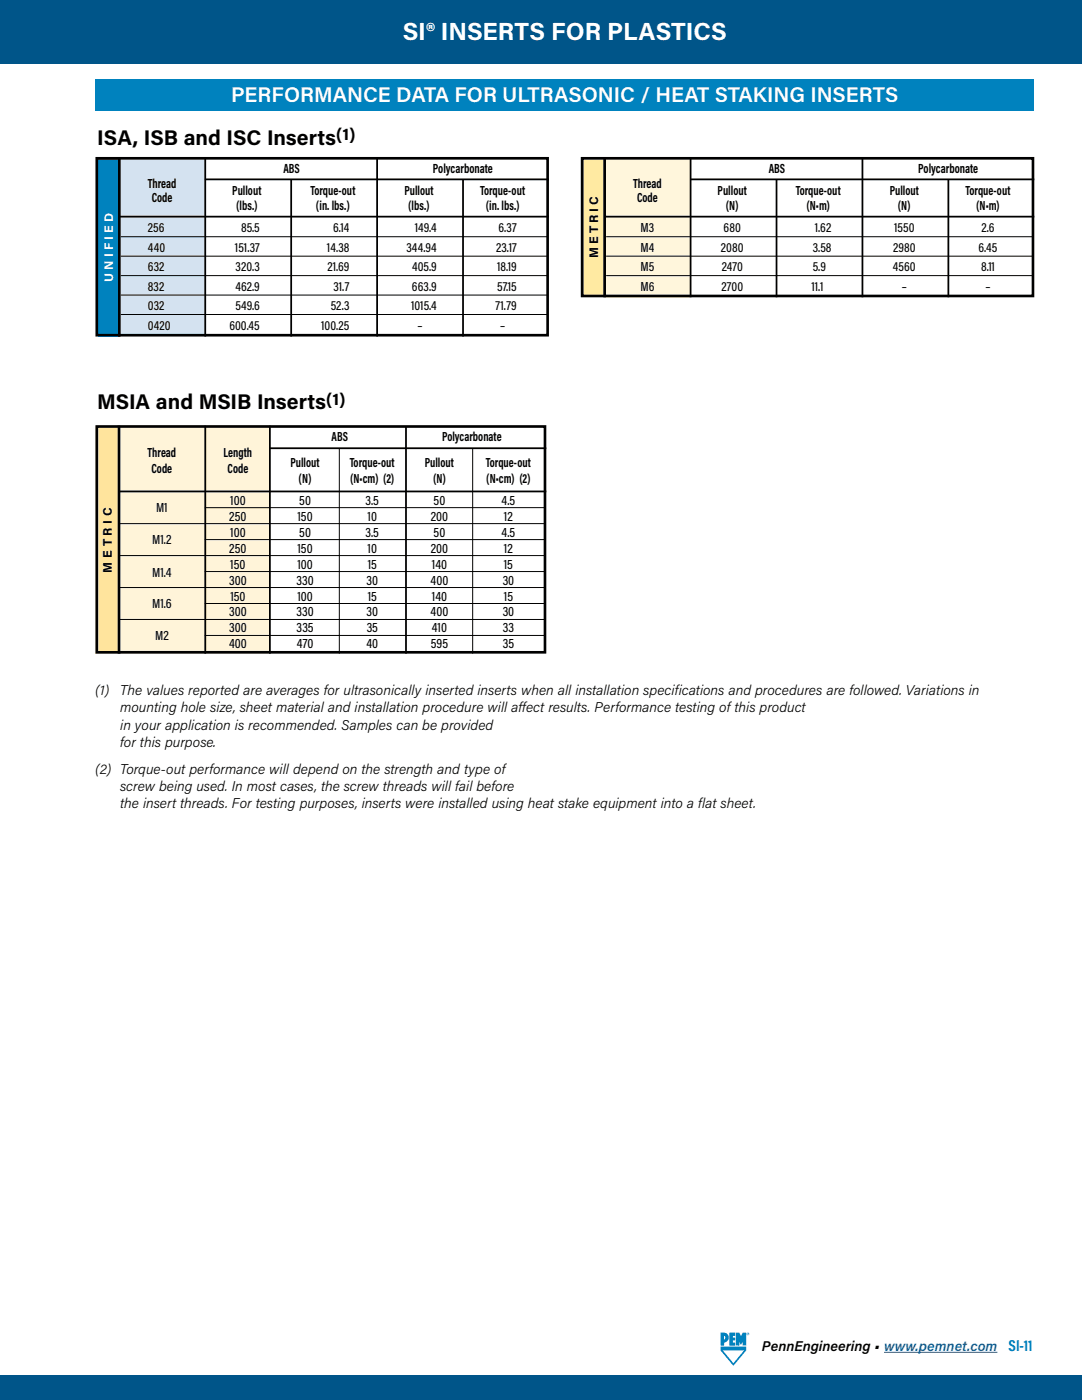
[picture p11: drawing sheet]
<svg xmlns="http://www.w3.org/2000/svg" width="216mm" height="279mm" viewBox="0 0 216 279" stroke-linecap="round" stroke-linejoin="round" font-family="sans-serif">
<defs><g id="words">
<text font-size="4.9" fill="#fff" x="80.4" y="8.1">SI® INSERTS FOR PLASTICS</text>
<text font-size="4.2" fill="#fff" x="46.1" y="20.4">PERFORMANCE DATA FOR ULTRASONIC / HEAT STAKING INSERTS</text>
<g font-size="4.2">
<text x="19.4" y="28.9">ISA, ISB and ISC Inserts</text>
<text x="19.4" y="81.7">MSIA and MSIB Inserts</text>
</g>
<g font-size="3.4">
<text x="67.1" y="28">(1)</text>
<text x="65.1" y="80.8">(1)</text>
</g>
<text font-size="3.2" fill="#0082be" x="201.3" y="269.6">SI-11</text>
<g font-size="2.8">
<text x="19.1" y="138.8">(1)</text>
<text x="24" y="138.8">The values reported are averages for ultrasonically inserted inserts when all installation specifications and procedures are followed. Variations in</text>
<text x="24" y="142.2">mounting hole size, sheet material and installation procedure will affect results. Performance testing of this product</text>
<text x="24" y="145.6">in your application is recommended. Samples can be provided</text>
<text x="24" y="149">for this purpose.</text>
<text x="19.1" y="154.5">(2) Torque-out performance will depend on the strength and type of</text>
<text x="24" y="157.9">screw being used. In most cases, the screw threads will fail before</text>
<text x="24" y="161.3">the insert threads. For testing purposes, inserts were installed using heat stake equipment into a flat sheet.</text>
<text x="152" y="269.6">PennEngineering • www.pemnet.com</text>
</g>
<g font-size="2.7">
<text x="56.6" y="34.6">ABS</text>
<text x="86.4" y="34.6">Polycarbonate</text>
<text x="153.4" y="34.6">ABS</text>
<text x="183.2" y="34.6">Polycarbonate</text>
</g>
<g font-size="2.6">
<text x="29.5" y="37.5">Thread</text>
<text x="30.3" y="40.4">Code</text>
<text x="46.4" y="39">Pullout</text>
<text x="47.1" y="41.8">(lbs.)</text>
<text x="62" y="39">Torque-out</text>
<text x="63" y="41.8">(in. lbs.)</text>
<text x="80.7" y="39">Pullout</text>
<text x="81.5" y="41.8">(lbs.)</text>
<text x="95.8" y="39">Torque-out</text>
<text x="96.9" y="41.8">(in. lbs.)</text>
<text x="126.3" y="37.5">Thread</text>
<text x="127.1" y="40.4">Code</text>
<text x="143.2" y="39">Pullout</text>
<text x="144.8" y="41.8">(N)</text>
<text x="158.8" y="39">Torque-out</text>
<text x="160.9" y="41.8">(N•m)</text>
<text x="177.5" y="39">Pullout</text>
<text x="179.2" y="41.8">(N)</text>
<text x="192.7" y="39">Torque-out</text>
<text x="194.8" y="41.8">(N•m)</text>
<text x="29.5" y="46.4">256</text>
<text x="48.1" y="46.4">85.5</text>
<text x="66.5" y="46.4">6.14</text>
<text x="82.8" y="46.4">149.4</text>
<text x="99.5" y="46.4">6.37</text>
<text x="127.8" y="46.4">M3</text>
<text x="144.4" y="46.4">680</text>
<text x="162.6" y="46.4">1.62</text>
<text x="178.4" y="46.4">1550</text>
<text x="195.8" y="46.4">2.6</text>
<text x="29.5" y="50.3">440</text>
<text x="46.9" y="50.3">151.37</text>
<text x="65.2" y="50.3">14.38</text>
<text x="81.1" y="50.3">344.94</text>
<text x="99" y="50.3">23.17</text>
<text x="127.8" y="50.3">M4</text>
<text x="143.9" y="50.3">2080</text>
<text x="162.2" y="50.3">3.58</text>
<text x="178.2" y="50.3">2980</text>
<text x="195.3" y="50.3">6.45</text>
<text x="29.5" y="54.2">632</text>
<text x="29.5" y="58">832</text>
<text x="47" y="58">462.9</text>
<text x="47" y="54.2">320.3</text>
<text x="65.3" y="54.2">21.69</text>
<text x="66.5" y="58">31.7</text>
<text x="82.2" y="58">663.9</text>
<text x="82.2" y="54.2">405.9</text>
<text x="99.2" y="54.2">18.19</text>
<text x="99.2" y="58">57.15</text>
<text x="127.8" y="58">M6</text>
<text x="127.8" y="54.2">M5</text>
<text x="143.9" y="58">2700</text>
<text x="144" y="54.2">2470</text>
<text x="162" y="58">11.1</text>
<text x="162.2" y="54.2">5.9</text>
<text x="178.2" y="54.2">4560</text>
<text x="179.9" y="58">–</text>
<text x="195.8" y="54.2">8.11</text>
<text x="196.6" y="58">–</text>
<text x="29.5" y="61.9">032</text>
<text x="29.5" y="65.8">0420</text>
<text x="45.8" y="65.8">600.45</text>
<text x="47" y="61.9">549.6</text>
<text x="64.1" y="65.8">100.25</text>
<text x="66" y="61.9">52.3</text>
<text x="82" y="61.9">1015.4</text>
<text x="83.3" y="65.8">–</text>
<text x="98.9" y="61.9">71.79</text>
<text x="99.8" y="65.8">–</text>
<text x="66.2" y="88">ABS</text>
<text x="88.2" y="88">Polycarbonate</text>
<text x="29.4" y="91.2">Thread</text>
<text x="30.2" y="94.3">Code</text>
<text x="44.6" y="91.2">Length</text>
<text x="45.4" y="94.3">Code</text>
<text x="58" y="93.3">Pullout</text>
<text x="69.8" y="93.3">Torque-out</text>
<text x="84.8" y="93.3">Pullout</text>
<text x="97" y="93.3">Torque-out</text>
<text x="45.9" y="100.7">100</text>
<text x="59.6" y="96.5">(N)</text>
<text x="59.7" y="100.7">50</text>
<text x="69.9" y="96.5">(N•cm) (2)</text>
<text x="72.9" y="100.7">3.5</text>
<text x="86.4" y="96.5">(N)</text>
<text x="86.5" y="100.7">50</text>
<text x="97" y="96.5">(N•cm) (2)</text>
<text x="100.1" y="100.7">4.5</text>
<text x="31.1" y="102.1">M1</text>
<text x="45.8" y="103.9">250</text>
<text x="45.9" y="107.1">100</text>
<text x="59.4" y="103.9">150</text>
<text x="59.7" y="107.1">50</text>
<text x="72.9" y="107.1">3.5</text>
<text x="73.3" y="103.9">10</text>
<text x="86" y="103.9">200</text>
<text x="86.5" y="107.1">50</text>
<text x="100.1" y="107.1">4.5</text>
<text x="100.6" y="103.9">12</text>
<text x="30.4" y="108.5">M1.2</text>
<text x="45.8" y="110.3">250</text>
<text x="46" y="113.5">150</text>
<text x="59.3" y="113.5">100</text>
<text x="59.4" y="110.3">150</text>
<text x="73.3" y="110.3">10</text>
<text x="73.4" y="113.5">15</text>
<text x="86" y="110.3">200</text>
<text x="86.2" y="113.5">140</text>
<text x="100.5" y="113.5">15</text>
<text x="100.6" y="110.3">12</text>
<text x="30.4" y="115.2">M1.4</text>
<text x="45.7" y="116.7">300</text>
<text x="46" y="119.8">150</text>
<text x="59.2" y="116.7">330</text>
<text x="59.3" y="119.8">100</text>
<text x="73.1" y="116.7">30</text>
<text x="73.4" y="119.8">15</text>
<text x="85.9" y="116.7">400</text>
<text x="86.2" y="119.8">140</text>
<text x="100.3" y="116.7">30</text>
<text x="100.5" y="119.8">15</text>
<text x="30.4" y="121.3">M1.6</text>
<text x="45.7" y="123">300</text>
<text x="59.2" y="123">330</text>
<text x="73.1" y="123">30</text>
<text x="85.9" y="123">400</text>
<text x="100.3" y="123">30</text>
<text x="31" y="127.6">M2</text>
<text x="45.7" y="129.4">400</text>
<text x="45.7" y="126.2">300</text>
<text x="59.2" y="126.2">335</text>
<text x="59.2" y="129.4">470</text>
<text x="73.1" y="129.4">40</text>
<text x="73.2" y="126.2">35</text>
<text x="86" y="129.4">595</text>
<text x="86.2" y="126.2">410</text>
<text x="100.3" y="129.4">35</text>
<text x="100.3" y="126.2">33</text>
</g>
<g font-size="2.5">
<text x="119.4" y="51.6" transform="rotate(-90 119.4 51.6)">M E T R I C</text>
<text x="22.3" y="114.3" transform="rotate(-90 22.3 114.3)">M E T R I C</text>
</g>
<text font-size="2.5" fill="#fff" x="22.6" y="56.2" transform="rotate(-90 22.6 56.2)">U N I F I E D</text>
</g></defs>
<path d="M176.4 269.9h22.6" fill="none" stroke="#215e9e" stroke-width=".2"/>
<g fill="#0082be">
<path d="M145.5 266h1.2v.6h-.5v.3h.5v.6h-.5v.4h.5v.6h-1.2z"/>
<path d="M146.8 266h.7l.4 .7 .3-.7h.7v2.5h-.7v-.7l-.4 .6-.3-.6v.7h-.7z"/>
<path d="M143.8 268.7v.8l2.5 3.1 2.6-3.1v-.8zM144.2 269.5h4.3l-2.2 2.6z"/>
<path d="M143.8 266a1.24 1.24 0 0 1 1.6 .9 1.05 1.05 0 0 1-.9 1v.6h-.7zM144.5 266.6v.7a.36 .36 0 0 0 .2-.3 .36 .36 0 0 0-.2-.4z"/>
<path d="M149.1 266.1h.2l.1 .3-.2-.2-.1 .2zM149.2 266.1l.1 .1zM149 266.2a.26 .26 0 0 1 .5 0 .26 .26 0 0 1-.5 0zM149.1 266.2a.19 .19 0 0 0 .3 0 .19 .19 0 0 0-.3 0z"/>
</g>
<g fill="#005589">
<path d="M-.1 -.1h216v12.8h-216z"/>
<path d="M-.1 274.4h216v5h-216z"/>
</g>
<path d="M116.2 31.6h4.5v27.5h-4.5z" fill-rule="evenodd" fill="#ffeaa2"/>
<path d="M19.5 31.6h4.3v35.6h-4.3z" fill-rule="evenodd" fill="#0082be"/>
<path d="M23.8 31.4h17.1v35.2h-17.1z" fill-rule="evenodd" fill="#d4e2f0"/>
<path d="M19.3 31.6h90v35.3h-90zM23.8 31.4v35.8" fill="none" stroke="#000" stroke-width=".53"/>
<path d="M24.1 47.2h85.1M24.1 51.1h85.1M24.1 55h85.1M24.1 58.9h85.1M24.1 62.8h85.1" fill="none" stroke="#000" stroke-width=".2"/>
<path d="M40.9 35.8h68.6M41 31.6v35.6M58.1 35.9v31.3M75.2 31.6v35.6M92.4 35.9v31.3M23.8 43.2h85.7" fill="none" stroke="#000" stroke-width=".35"/>
<path d="M120.7 31.4h17v27.9h-17z" fill-rule="evenodd" fill="#fff6dc"/>
<path d="M116.2 31.6h89.9v27.5h-89.9zM120.7 31.4v27.9" fill="none" stroke="#000" stroke-width=".53"/>
<path d="M121 47.2h85.1M121 51.1h85.1M121 55h85.1" fill="none" stroke="#000" stroke-width=".2"/>
<path d="M137.7 35.8h68.7M137.8 31.6v27.7M154.9 35.9v23.4M172.1 31.6v27.7M189.2 35.9v23.4M120.7 43.2h85.7" fill="none" stroke="#000" stroke-width=".35"/>
<path d="M19.1 85.1h4.7v45.3h-4.7z" fill-rule="evenodd" fill="#ffe49d"/>
<path d="M23.7 84.9h30.2v45.5h-30.2z" fill-rule="evenodd" fill="#fff4d9"/>
<path d="M19.3 85.1h89.4v45.1h-89.4zM23.7 85v45.4" fill="none" stroke="#000" stroke-width=".53"/>
<path d="M67.7 89.5v40.9M94.3 89.5v40.9M23.8 104.5h84.9M23.8 110.9h84.9M23.8 117.3h84.9M40.9 101.3h67.8M40.9 107.7h67.8M40.9 114.1h67.8M23.8 123.6h84.9M40.9 120.4h67.8M40.9 126.8h67.8" fill="none" stroke="#000" stroke-width=".2"/>
<path d="M23.8 98.1h85.2M41 85v45.4M53.9 89.5h55.1M53.9 85v45.4M81 85.1v45.3" fill="none" stroke="#000" stroke-width=".35"/>
<path d="M19.1 15.9h187.3v6.3h-187.3z" fill="#0082be"/>
<use href="#words"/>
</svg>
